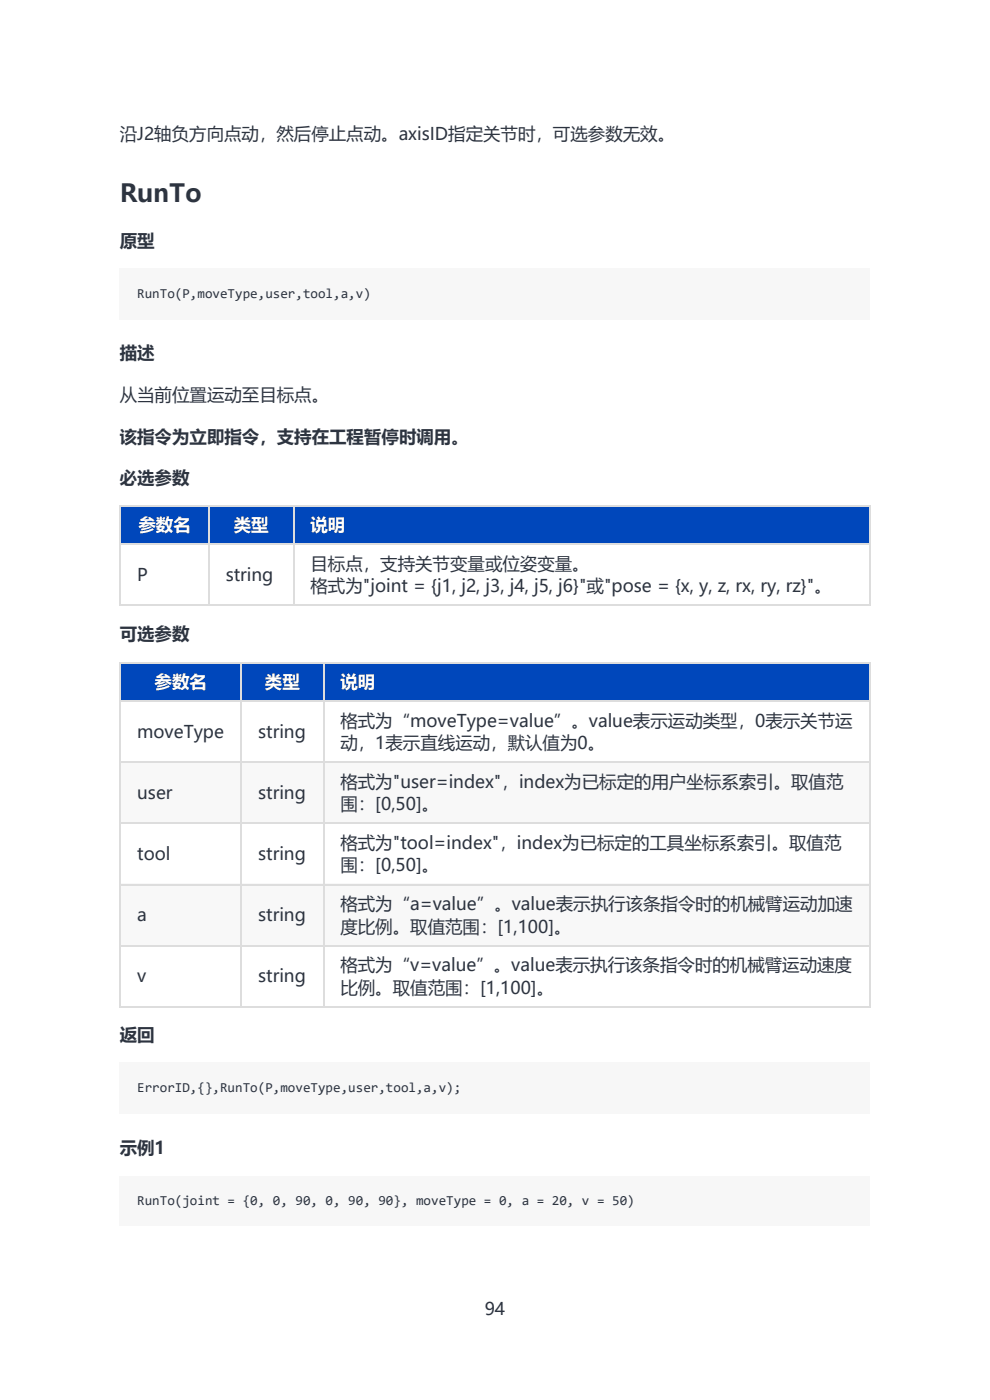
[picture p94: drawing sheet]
<svg xmlns="http://www.w3.org/2000/svg" width="210mm" height="297mm" viewBox="0 0 210 297" stroke-linecap="round" stroke-linejoin="round" font-family="sans-serif">
<defs><g id="words">
<text font-size="5.3" fill="#2d3440" x="25.4" y="42.8">RunTo</text>
<g font-size="3.7" fill="#2d3440">
<text x="25.4" y="29.6">沿J2轴负方向点动，然后停止点动。axisID指定关节时，可选参数无效。</text>
<text x="25.4" y="52.4">原型</text>
<text x="25.4" y="76.2">描述</text>
<text x="25.4" y="85.2">从当前位置运动至目标点。</text>
<text x="25.4" y="93.9">该指令为立即指令，支持在工程暂停时调用。</text>
<text x="25.4" y="102.6">必选参数</text>
<text x="29.1" y="123.2">P</text>
<text x="47.9" y="123.2">string</text>
<text x="65.9" y="120.9">目标点，支持关节变量或位姿变量。</text>
<text x="65.9" y="125.6">格式为&quot;joint = {j1, j2, j3, j4, j5, j6}&quot;或&quot;pose = {x, y, z, rx, ry, rz}&quot;。</text>
<text x="25.4" y="135.7">可选参数</text>
<text x="72.2" y="154.2">格式为“moveType=value”。value表示运动类型，0表示关节运</text>
<text x="29.1" y="156.6">moveType</text>
<text x="54.8" y="156.6">string</text>
<text x="72.2" y="158.9">动，1表示直线运动，默认值为0。</text>
<text x="72.2" y="167.1">格式为&quot;user=index&quot;，index为已标定的用户坐标系索引。取值范</text>
<text x="29.1" y="169.5">user</text>
<text x="54.8" y="169.5">string</text>
<text x="72.2" y="171.9">围：[0,50]。</text>
<text x="29.1" y="182.5">tool</text>
<text x="54.8" y="182.5">string</text>
<text x="72.2" y="180.1">格式为&quot;tool=index&quot;，index为已标定的工具坐标系索引。取值范</text>
<text x="72.2" y="184.9">围：[0,50]。</text>
<text x="29.1" y="195.4">a</text>
<text x="54.8" y="195.4">string</text>
<text x="72.2" y="193.1">格式为“a=value”。value表示执行该条指令时的机械臂运动加速</text>
<text x="72.2" y="197.8">度比例。取值范围：[1,100]。</text>
<text x="29.1" y="208.4">v</text>
<text x="54.8" y="208.4">string</text>
<text x="72.2" y="206">格式为“v=value”。value表示执行该条指令时的机械臂运动速度</text>
<text x="72.2" y="210.8">比例。取值范围：[1,100]。</text>
<text x="25.4" y="220.8">返回</text>
<text x="25.4" y="244.9">示例1</text>
<text x="102.8" y="279">94</text>
</g>
<g font-size="3.7" fill="#fff">
<text x="29.4" y="112.7">参数名</text>
<text x="49.6" y="112.7">类型</text>
<text x="65.9" y="112.7">说明</text>
<text x="32.8" y="146">参数名</text>
<text x="56.2" y="146">类型</text>
<text x="72.2" y="146">说明</text>
</g>
<g font-size="2.9" fill="#2d3440">
<text x="29.1" y="63.2">RunTo(P,moveType,user,tool,a,v)</text>
<text x="29.1" y="231.6">ErrorID,{},RunTo(P,moveType,user,tool,a,v);</text>
<text x="29.1" y="255.7">RunTo(joint = {0, 0, 90, 0, 90, 90}, moveType = 0, a = 20, v = 50)</text>
</g>
</g></defs>
<path d="M25.4 56.9h159.2v10.8h-159.2z" fill="#f7f7f7"/>
<path d="M25.4 107.1h18.8v8.2h-18.8z" fill="#fff"/>
<path d="M25.4 107.1h18.8v8.2h-18.8z" fill="#0047bb"/>
<path d="M44.2 107.1h18v8.2h-18z" fill="#fff"/>
<path d="M44.2 107.1h18v8.2h-18z" fill="#0047bb"/>
<path d="M62.2 107.1h122.1v8.2h-122.1z" fill="#fff"/>
<path d="M62.2 107.1h122.1v8.2h-122.1z" fill="#0047bb"/>
<g fill="#fff">
<path d="M25.4 115.3h18.8v13h-18.8z"/>
<path d="M44.2 115.3h18v13h-18z"/>
<path d="M62.2 115.3h122.1v13h-122.1z"/>
</g>
<path d="M25.4 115.4h159.2M25.4 107.2h159.2M25.5 107.1v21.4M44.3 107.1v21.4M62.3 107.1v21.4M184.5 107.1v21.4M25.4 128.4h159.2" fill="none" stroke="#ddd" stroke-width=".26"/>
<path d="M25.4 140.4h25.7v8.2h-25.7z" fill="#fff"/>
<path d="M25.4 140.4h25.7v8.2h-25.7z" fill="#0047bb"/>
<path d="M51.1 140.4h17.4v8.2h-17.4z" fill="#fff"/>
<path d="M51.1 140.4h17.4v8.2h-17.4z" fill="#0047bb"/>
<path d="M68.5 140.4h115.8v8.2h-115.8z" fill="#fff"/>
<path d="M68.5 140.4h115.8v8.2h-115.8z" fill="#0047bb"/>
<g fill="#fff">
<path d="M25.4 148.6h25.7v13h-25.7z"/>
<path d="M51.1 148.6h17.4v13h-17.4z"/>
<path d="M68.5 148.6h115.8v13h-115.8z"/>
</g>
<g fill="#f8f8f8">
<path d="M25.4 161.6h25.7v13h-25.7z"/>
<path d="M51.1 161.6h17.4v13h-17.4z"/>
<path d="M68.5 161.6h115.8v13h-115.8z"/>
</g>
<g fill="#fff">
<path d="M25.4 174.6h25.7v12.9h-25.7z"/>
<path d="M51.1 174.6h17.4v12.9h-17.4z"/>
<path d="M68.5 174.6h115.8v12.9h-115.8z"/>
</g>
<g fill="#f8f8f8">
<path d="M25.4 187.5h25.7v13h-25.7z"/>
<path d="M51.1 187.5h17.4v13h-17.4z"/>
<path d="M68.5 187.5h115.8v13h-115.8z"/>
</g>
<g fill="#fff">
<path d="M25.4 200.5h25.7v12.9h-25.7z"/>
<path d="M51.1 200.5h17.4v12.9h-17.4z"/>
<path d="M68.5 200.5h115.8v12.9h-115.8z"/>
</g>
<path d="M25.4 148.8h159.2M25.4 140.6h159.2M25.5 140.4v73.3M51.2 140.4v73.3M68.6 140.4v73.3M184.5 140.4v73.3M25.4 174.7h159.2M25.4 161.7h159.2M25.4 187.6h159.2M25.4 200.6h159.2M25.4 213.6h159.2" fill="none" stroke="#ddd" stroke-width=".26"/>
<g fill="#f7f7f7">
<path d="M25.4 225.3h159.2v10.9h-159.2z"/>
<path d="M25.4 249.4h159.2v10.6h-159.2z"/>
<path d="M29.1 60.6h49.5v3.4h-49.5z"/>
<path d="M29.1 229h68.8v3.5h-68.8z"/>
<path d="M29.1 253.1h105.5v3.4h-105.5z"/>
</g>
<use href="#words"/>
</svg>
